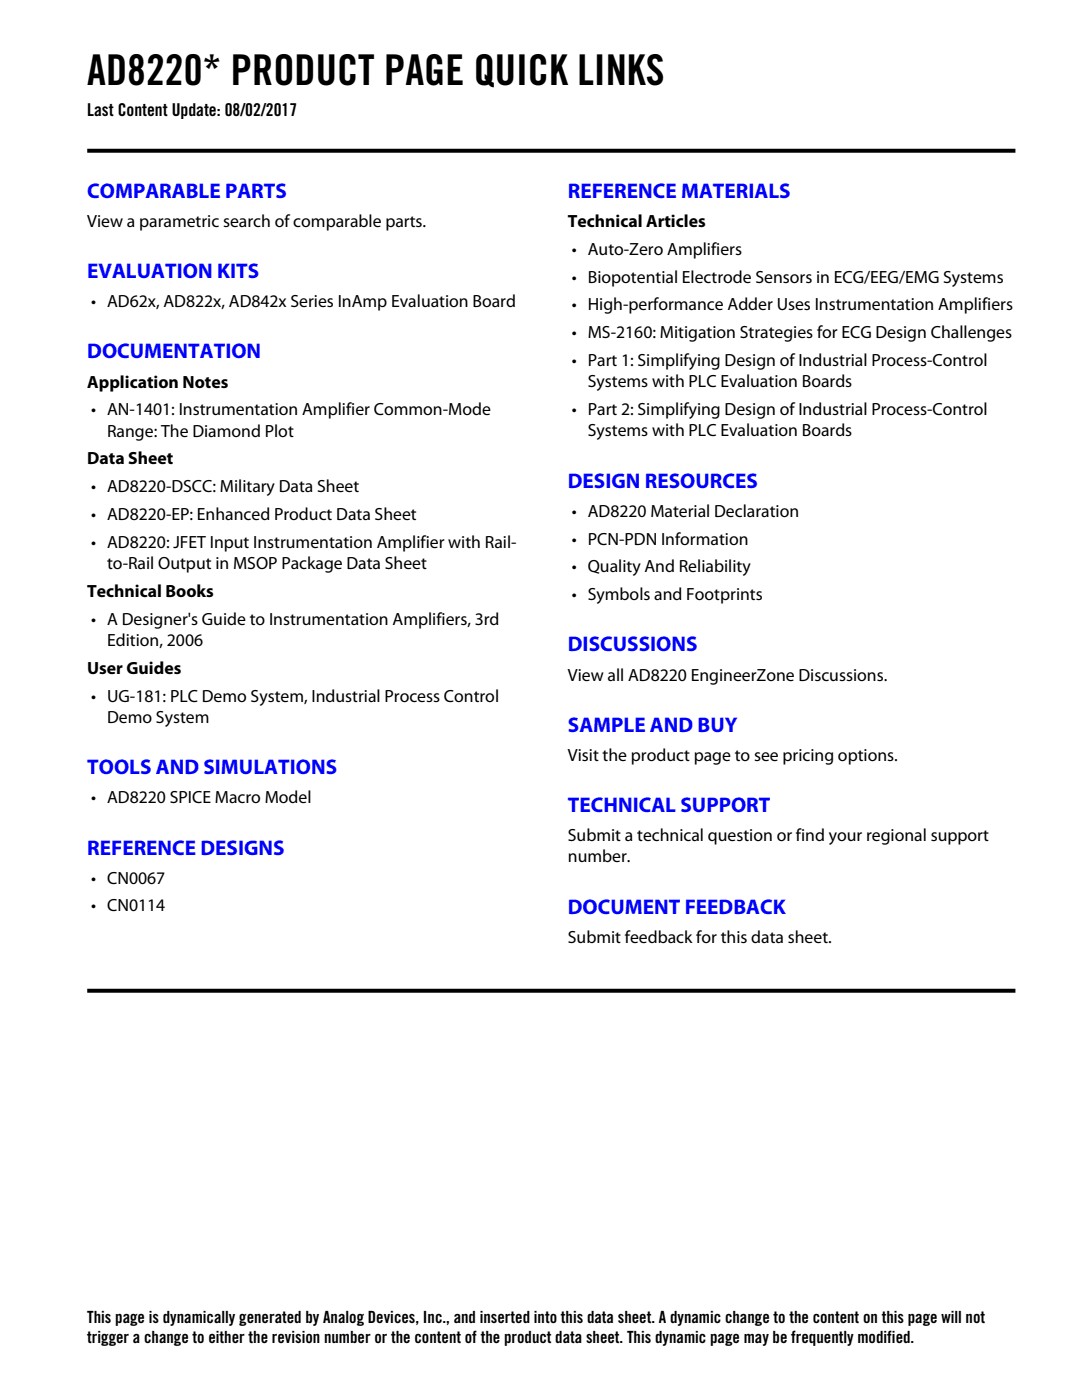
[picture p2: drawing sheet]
<svg xmlns="http://www.w3.org/2000/svg" width="216mm" height="279mm" viewBox="0 0 216 279" stroke-linecap="round" stroke-linejoin="round" font-family="sans-serif">
<defs><g id="words">
<text font-size="8.5" x="17.4" y="17">AD8220* PRODUCT PAGE QUICK LINKS</text>
<g font-size="4.2" fill="#00f">
<text x="17.4" y="39.5">COMPARABLE PARTS</text>
<text x="113.3" y="39.5">REFERENCE MATERIALS</text>
<text x="17.4" y="55.5">EVALUATION KITS</text>
<text x="17.4" y="71.5">DOCUMENTATION</text>
<text x="113.3" y="97.3">DESIGN RESOURCES</text>
<text x="113.3" y="130">DISCUSSIONS</text>
<text x="113.3" y="146">SAMPLE AND BUY</text>
<text x="17.4" y="154.5">TOOLS AND SIMULATIONS</text>
<text x="113.3" y="162.1">TECHNICAL SUPPORT</text>
<text x="17.4" y="170.6">REFERENCE DESIGNS</text>
<text x="113.3" y="182.4">DOCUMENT FEEDBACK</text>
</g>
<g font-size="3.5">
<text x="17.4" y="23.1">Last Content Update: 08/02/2017</text>
<text x="17.4" y="45.3">View a parametric search of comparable parts.</text>
<text x="113.3" y="45.3">Technical Articles</text>
<text x="114.1" y="50.8">• Auto-Zero Amplifiers</text>
<text x="114.1" y="56.4">• Biopotential Electrode Sensors in ECG/EEG/EMG Systems</text>
<text x="18.2" y="61.3">• AD62x, AD822x, AD842x Series InAmp Evaluation Board</text>
<text x="114.1" y="61.9">• High-performance Adder Uses Instrumentation Amplifiers</text>
<text x="114.1" y="67.5">• MS-2160: Mitigation Strategies for ECG Design Challenges</text>
<text x="17.4" y="77.3">Application Notes</text>
<text x="114.1" y="73.1">• Part 1: Simplifying Design of Industrial Process-Control</text>
<text x="117.3" y="77.3">Systems with PLC Evaluation Boards</text>
<text x="18.2" y="82.9">• AN-1401: Instrumentation Amplifier Common-Mode</text>
<text x="114.1" y="82.8">• Part 2: Simplifying Design of Industrial Process-Control</text>
<text x="21.4" y="87.1">Range: The Diamond Plot</text>
<text x="117.3" y="87.1">Systems with PLC Evaluation Boards</text>
<text x="17.4" y="92.7">Data Sheet</text>
<text x="18.2" y="98.2">• AD8220-DSCC: Military Data Sheet</text>
<text x="18.2" y="103.8">• AD8220-EP: Enhanced Product Data Sheet</text>
<text x="114.1" y="103.1">• AD8220 Material Declaration</text>
<text x="18.2" y="109.4">• AD8220: JFET Input Instrumentation Amplifier with Rail-</text>
<text x="21.4" y="113.6">to-Rail Output in MSOP Package Data Sheet</text>
<text x="114.1" y="108.7">• PCN-PDN Information</text>
<text x="17.4" y="119.1">Technical Books</text>
<text x="114.1" y="114.2">• Quality And Reliability</text>
<text x="114.1" y="119.8">• Symbols and Footprints</text>
<text x="18.2" y="124.7">• A Designer's Guide to Instrumentation Amplifiers, 3rd</text>
<text x="21.4" y="128.9">Edition, 2006</text>
<text x="17.4" y="134.5">User Guides</text>
<text x="113.3" y="135.8">View all AD8220 EngineerZone Discussions.</text>
<text x="18.2" y="140">• UG-181: PLC Demo System, Industrial Process Control</text>
<text x="21.4" y="144.3">Demo System</text>
<text x="113.3" y="151.8">Visit the product page to see pricing options.</text>
<text x="18.2" y="160.3">• AD8220 SPICE Macro Model</text>
<text x="113.3" y="167.9">Submit a technical question or find your regional support</text>
<text x="113.3" y="172.1">number.</text>
<text x="18.2" y="176.4">• CN0067</text>
<text x="18.2" y="181.9">• CN0114</text>
<text x="113.3" y="188.2">Submit feedback for this data sheet.</text>
</g>
<g font-size="3.4">
<text x="17.4" y="264.1">This page is dynamically generated by Analog Devices, Inc., and inserted into this data sheet. A dynamic change to the content on this page will not</text>
<text x="17.4" y="268.1">trigger a change to either the revision number or the content of the product data sheet. This dynamic page may be frequently modified.</text>
</g>
</g></defs>
<g fill="#000">
<path d="M17.4 29.7h92.4l.4 .8h-92.8zM109.8 29.7h92.8v.8h-92.4z"/>
<path d="M17.4 197.3h92.4l.4 .8h-92.8zM109.8 197.3h92.8v.8h-92.4z"/>
</g>
<use href="#words"/>
</svg>
